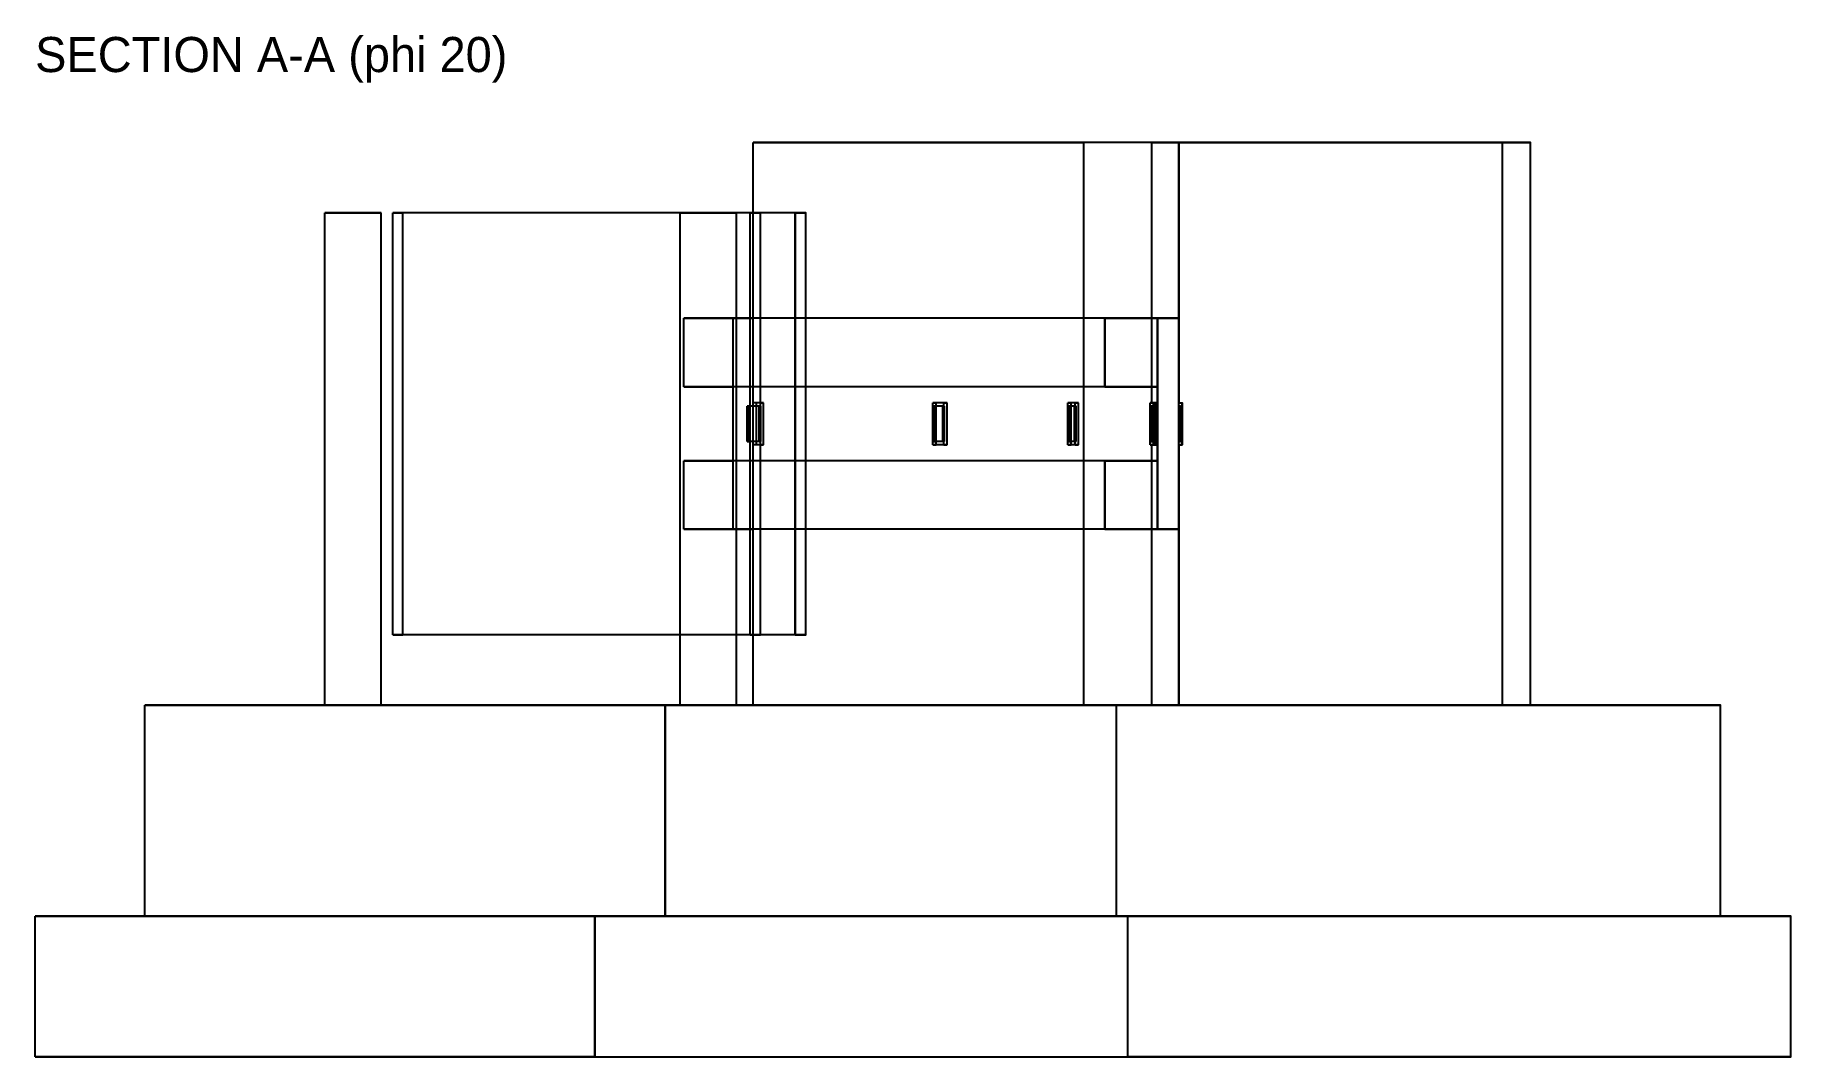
# Model space of a CAD drawing. Header units: metres. Extents: x -341 to 2429, y -2252 to 2711.
# Drawn here: x 1680.9 to 2180, y 2420 to 2710.5 of the extents above.
import ezdxf

# ---------------------------------------------------------------- set-up
doc = ezdxf.new("R2010")
doc.units = ezdxf.units.M
for name, color, linetype in [('HIDDEN', 8, 'Continuous'), ('SECTION', 1, 'Continuous'), ('TEXT', 3, 'Continuous'), ('VISIBLE', 7, 'Continuous')]:
    doc.layers.add(name, color=color, linetype=linetype)

msp = doc.modelspace()

# ---------------------------------------------------------------- texts
at = {"layer": 'TEXT'}
msp.add_text('SECTION A-A (phi 20)', height=9.9815, dxfattribs=at).set_placement((1680.92, 2700))

# ---------------------------------------------------------------- linework, layer by layer
at = {"layer": 'HIDDEN'}
for points in [[(1885.02, 2680), (1978.99, 2680)], [(2097.99, 2680), (2094.19, 2680), (2089.66, 2680), (2084.39, 2680), (2078.4, 2680), (2071.69, 2680), (2064.24, 2680), (2056.08, 2680), (2047.2, 2680), (2037.6, 2680), (2027.29, 2680), (2016.27, 2680), (2004.54, 2680), (1992.12, 2680), (1978.99, 2680)], [(1978.99, 2520), (1978.99, 2680)], [(1998.37, 2680), (2097.99, 2680)], [(1998.37, 2680), (2097.99, 2680)], [(2106, 2680), (2105.96, 2680), (2105.84, 2680), (2105.63, 2680), (2105.35, 2680), (2104.98, 2680), (2104.53, 2680), (2104, 2680), (2103.38, 2680), (2102.69, 2680), (2101.91, 2680), (2101.05, 2680), (2100.11, 2680), (2099.09, 2680), (2097.99, 2680)], [(2097.99, 2520), (2097.99, 2680)], [(2097.99, 2520), (2097.99, 2680)], [(1774.06, 2660), (1773, 2660), (1771.92, 2660), (1770.82, 2660), (1769.74, 2660), (1768.68, 2660), (1767.67, 2660), (1766.73, 2660), (1765.88, 2660), (1765.13, 2660), (1764.49, 2660), (1763.99, 2660), (1763.62, 2660), (1763.4, 2660), (1763.32, 2660)], [(1779.32, 2660), (1779.29, 2660), (1779.2, 2660), (1779.05, 2660), (1778.84, 2660), (1778.57, 2660), (1778.25, 2660), (1777.87, 2660), (1777.45, 2660), (1776.98, 2660), (1776.46, 2660), (1775.91, 2660), (1775.32, 2660), (1774.7, 2660), (1774.06, 2660)], [(1782.6, 2660), (1785.42, 2660)], [(1887.15, 2660), (1883.23, 2660), (1878.78, 2660), (1873.81, 2660), (1868.33, 2660), (1862.33, 2660), (1855.81, 2660), (1848.79, 2660), (1841.25, 2660), (1833.2, 2660), (1824.65, 2660), (1815.59, 2660), (1806.03, 2660), (1795.97, 2660), (1785.42, 2660)], [(1785.42, 2540), (1785.42, 2660)], [(1880.25, 2660), (1879.29, 2660), (1878.29, 2660), (1877.27, 2660), (1876.22, 2660), (1875.15, 2660), (1874.04, 2660), (1872.91, 2660), (1871.76, 2660), (1870.57, 2660), (1869.36, 2660), (1868.13, 2660), (1866.86, 2660), (1865.57, 2660), (1864.25, 2660)], [(1874.99, 2660), (1873.94, 2660), (1872.85, 2660), (1871.76, 2660), (1870.67, 2660), (1869.61, 2660), (1868.6, 2660), (1867.67, 2660), (1866.81, 2660), (1866.06, 2660), (1865.43, 2660), (1864.92, 2660), (1864.55, 2660), (1864.33, 2660), (1864.25, 2660)], [(1880.25, 2660), (1880.22, 2660), (1880.13, 2660), (1879.98, 2660), (1879.77, 2660), (1879.5, 2660), (1879.18, 2660), (1878.81, 2660), (1878.38, 2660), (1877.91, 2660), (1877.4, 2660), (1876.84, 2660), (1876.25, 2660), (1875.64, 2660), (1874.99, 2660)], [(1884.17, 2660), (1887.15, 2660)], [(1884.17, 2660), (1887.15, 2660)], [(1885.02, 2606), (1885.02, 2660)], [(1900, 2660), (1899.93, 2660), (1899.74, 2660), (1899.41, 2660), (1898.95, 2660), (1898.36, 2660), (1897.64, 2660), (1896.79, 2660), (1895.8, 2660), (1894.69, 2660), (1893.44, 2660), (1892.07, 2660), (1890.56, 2660), (1888.92, 2660), (1887.15, 2660)], [(1887.15, 2540), (1887.15, 2660)], [(1887.15, 2540), (1887.15, 2660)], [(1900, 2630), (1897.71, 2630), (1895.4, 2630), (1893.05, 2630), (1890.67, 2630), (1888.27, 2630), (1885.83, 2630), (1883.37, 2630), (1880.87, 2630), (1878.35, 2630), (1875.8, 2630), (1873.21, 2630), (1870.6, 2630), (1867.96, 2630), (1865.29, 2630)], [(1865.29, 2630), (1879.39, 2630)], [(1865.29, 2610.5), (1865.29, 2630)], [(2000, 2630), (1999.38, 2630), (1997.51, 2630), (1994.41, 2630), (1990.06, 2630), (1984.48, 2630), (1977.66, 2630), (1969.62, 2630), (1960.34, 2630), (1949.86, 2630), (1938.15, 2630), (1925.25, 2630), (1911.15, 2630), (1895.85, 2630), (1879.39, 2630)], [(1879.39, 2630), (1885.02, 2630)], [(1879.39, 2570), (1879.39, 2630)], [(2000, 2630), (1999.38, 2630), (1997.51, 2630), (1994.41, 2630), (1990.06, 2630), (1984.48, 2630), (1977.66, 2630), (1969.62, 2630), (1960.34, 2630), (1949.86, 2630), (1938.15, 2630), (1925.25, 2630), (1911.15, 2630), (1895.85, 2630), (1879.39, 2630)], [(1879.39, 2610.5), (1879.39, 2630)], [(2006, 2630), (2005.38, 2630), (2003.51, 2630), (2000.39, 2630), (1996.03, 2630), (1990.43, 2630), (1983.59, 2630), (1975.52, 2630), (1966.23, 2630), (1955.71, 2630), (1943.97, 2630), (1931.02, 2630), (1916.88, 2630), (1901.54, 2630), (1885.02, 2630)], [(1885.02, 2570), (1885.02, 2630)], [(1998.37, 2606), (1998.37, 2630)], [(1998.37, 2606), (1998.37, 2630)], [(1865.29, 2610.5), (1879.39, 2610.5)], [(1900, 2610.5), (1897.71, 2610.5), (1895.4, 2610.5), (1893.05, 2610.5), (1890.67, 2610.5), (1888.27, 2610.5), (1885.83, 2610.5), (1883.37, 2610.5), (1880.87, 2610.5), (1878.35, 2610.5), (1875.8, 2610.5), (1873.21, 2610.5), (1870.6, 2610.5), (1867.96, 2610.5), (1865.29, 2610.5)], [(2000, 2610.5), (1999.38, 2610.5), (1997.51, 2610.5), (1994.41, 2610.5), (1990.06, 2610.5), (1984.48, 2610.5), (1977.66, 2610.5), (1969.62, 2610.5), (1960.34, 2610.5), (1949.86, 2610.5), (1938.15, 2610.5), (1925.25, 2610.5), (1911.15, 2610.5), (1895.85, 2610.5), (1879.39, 2610.5)], [(1885.96, 2606), (1885.02, 2606)], [(1887.07, 2606), (1886.92, 2606), (1886.78, 2606), (1886.63, 2606), (1886.48, 2606), (1886.34, 2606), (1886.19, 2606), (1886.05, 2606), (1885.9, 2606), (1885.76, 2606), (1885.61, 2606), (1885.46, 2606), (1885.32, 2606), (1885.17, 2606), (1885.02, 2606)], [(1885.96, 2594), (1885.96, 2606)], [(1888.01, 2606), (1887.86, 2606), (1887.72, 2606), (1887.57, 2606), (1887.43, 2606), (1887.28, 2606), (1887.13, 2606), (1886.99, 2606), (1886.84, 2606), (1886.7, 2606), (1886.55, 2606), (1886.4, 2606), (1886.26, 2606), (1886.11, 2606), (1885.96, 2606)], [(1887.07, 2594), (1887.07, 2606)], [(1887.07, 2606), (1888.01, 2606)], [(1888.01, 2594), (1888.01, 2606)], [(1939.19, 2606), (1938.97, 2606), (1938.75, 2606), (1938.53, 2606), (1938.31, 2606), (1938.09, 2606), (1937.87, 2606), (1937.65, 2606), (1937.43, 2606), (1937.2, 2606), (1936.98, 2606), (1936.76, 2606), (1936.53, 2606), (1936.31, 2606), (1936.09, 2606)], [(1936.09, 2594), (1936.09, 2606)], [(1936.09, 2606), (1937.05, 2606)], [(1940.16, 2606), (1939.94, 2606), (1939.72, 2606), (1939.5, 2606), (1939.28, 2606), (1939.06, 2606), (1938.83, 2606), (1938.61, 2606), (1938.39, 2606), (1938.17, 2606), (1937.95, 2606), (1937.72, 2606), (1937.5, 2606), (1937.28, 2606), (1937.05, 2606)], [(1937.05, 2594), (1937.05, 2606)], [(1939.19, 2594), (1939.19, 2606)], [(1939.19, 2606), (1940.16, 2606)], [(1940.16, 2594), (1940.16, 2606)], [(1976.56, 2606), (1976.41, 2606), (1976.26, 2606), (1976.12, 2606), (1975.97, 2606), (1975.82, 2606), (1975.67, 2606), (1975.52, 2606), (1975.38, 2606), (1975.23, 2606), (1975.08, 2606), (1974.93, 2606), (1974.78, 2606), (1974.62, 2606), (1974.47, 2606)], [(1974.47, 2594), (1974.47, 2606)], [(1974.47, 2606), (1975.46, 2606)], [(1977.54, 2606), (1977.4, 2606), (1977.25, 2606), (1977.1, 2606), (1976.95, 2606), (1976.81, 2606), (1976.66, 2606), (1976.51, 2606), (1976.36, 2606), (1976.21, 2606), (1976.06, 2606), (1975.91, 2606), (1975.76, 2606), (1975.61, 2606), (1975.46, 2606)], [(1975.46, 2594), (1975.46, 2606)], [(1976.56, 2594), (1976.56, 2606)], [(1976.56, 2606), (1977.54, 2606)], [(1977.54, 2594), (1977.54, 2606)], [(1997.83, 2594), (1997.83, 2606)], [(1998.37, 2606), (1998.33, 2606), (1998.29, 2606), (1998.25, 2606), (1998.22, 2606), (1998.18, 2606), (1998.14, 2606), (1998.1, 2606), (1998.06, 2606), (1998.03, 2606), (1997.99, 2606), (1997.95, 2606), (1997.91, 2606), (1997.87, 2606), (1997.83, 2606)], [(1997.83, 2606), (1998.83, 2606)], [(1999.36, 2606), (1998.37, 2606)], [(1998.88, 2606), (1998.84, 2606), (1998.81, 2606), (1998.77, 2606), (1998.74, 2606), (1998.7, 2606), (1998.66, 2606), (1998.63, 2606), (1998.59, 2606), (1998.55, 2606), (1998.52, 2606), (1998.48, 2606), (1998.44, 2606), (1998.4, 2606), (1998.37, 2606)], [(1999.36, 2606), (1998.37, 2606)], [(1999.36, 2606), (1999.33, 2606), (1999.29, 2606), (1999.25, 2606), (1999.21, 2606), (1999.17, 2606), (1999.14, 2606), (1999.1, 2606), (1999.06, 2606), (1999.02, 2606), (1998.98, 2606), (1998.95, 2606), (1998.91, 2606), (1998.87, 2606), (1998.83, 2606)], [(1998.83, 2594), (1998.83, 2606)], [(1998.88, 2594), (1998.88, 2606)], [(1998.88, 2606), (1999.88, 2606)], [(1999.36, 2594), (1999.36, 2606)], [(1999.88, 2606), (1999.84, 2606), (1999.8, 2606), (1999.77, 2606), (1999.73, 2606), (1999.7, 2606), (1999.66, 2606), (1999.62, 2606), (1999.59, 2606), (1999.55, 2606), (1999.51, 2606), (1999.47, 2606), (1999.44, 2606), (1999.4, 2606), (1999.36, 2606)], [(1999.36, 2594), (1999.36, 2606)], [(1999.88, 2594), (1999.88, 2606)], [(2005.99, 2594), (2005.99, 2606)], [(2006, 2606), (2006, 2606), (2006, 2606), (2006, 2606), (2006, 2606), (2006, 2606), (2006, 2606), (2006, 2606), (2006, 2606), (2006, 2606), (2006, 2606), (2005.99, 2606), (2005.99, 2606), (2005.99, 2606), (2005.99, 2606)], [(2005.99, 2606), (2006.99, 2606)], [(2007, 2606), (2007, 2606), (2007, 2606), (2007, 2606), (2007, 2606), (2007, 2606), (2007, 2606), (2007, 2606), (2007, 2606), (2007, 2606), (2007, 2606), (2006.99, 2606), (2006.99, 2606), (2006.99, 2606), (2006.99, 2606)], [(1886.73, 2605), (1886.48, 2605), (1886.24, 2605), (1886, 2605), (1885.76, 2605), (1885.51, 2605), (1885.27, 2605), (1885.02, 2605), (1884.78, 2605), (1884.53, 2605), (1884.29, 2605), (1884.04, 2605), (1883.8, 2605), (1883.55, 2605), (1883.31, 2605)], [(1883.31, 2605), (1883.78, 2605)], [(1883.31, 2595), (1883.31, 2605)], [(1887.2, 2605), (1886.96, 2605), (1886.71, 2605), (1886.47, 2605), (1886.23, 2605), (1885.98, 2605), (1885.74, 2605), (1885.49, 2605), (1885.25, 2605), (1885, 2605), (1884.76, 2605), (1884.51, 2605), (1884.27, 2605), (1884.02, 2605), (1883.78, 2605)], [(1883.78, 2595), (1883.78, 2605)], [(1886.73, 2605), (1887.2, 2605)], [(1886.73, 2595), (1886.73, 2605)], [(1887.2, 2595), (1887.2, 2605)], [(1938.94, 2605), (1938.75, 2605), (1938.57, 2605), (1938.38, 2605), (1938.2, 2605), (1938.02, 2605), (1937.83, 2605), (1937.65, 2605), (1937.46, 2605), (1937.28, 2605), (1937.09, 2605), (1936.91, 2605), (1936.72, 2605), (1936.53, 2605), (1936.35, 2605)], [(1936.35, 2605), (1936.83, 2605)], [(1936.35, 2595), (1936.35, 2605)], [(1939.42, 2605), (1939.24, 2605), (1939.05, 2605), (1938.87, 2605), (1938.68, 2605), (1938.5, 2605), (1938.31, 2605), (1938.13, 2605), (1937.95, 2605), (1937.76, 2605), (1937.57, 2605), (1937.39, 2605), (1937.2, 2605), (1937.02, 2605), (1936.83, 2605)], [(1936.83, 2595), (1936.83, 2605)], [(1938.94, 2605), (1939.42, 2605)], [(1938.94, 2595), (1938.94, 2605)], [(1939.42, 2595), (1939.42, 2605)], [(1976.39, 2605), (1976.26, 2605), (1976.14, 2605), (1976.02, 2605), (1975.9, 2605), (1975.77, 2605), (1975.65, 2605), (1975.52, 2605), (1975.4, 2605), (1975.28, 2605), (1975.15, 2605), (1975.03, 2605), (1974.9, 2605), (1974.78, 2605), (1974.65, 2605)], [(1974.65, 2605), (1975.14, 2605)], [(1974.65, 2595), (1974.65, 2605)], [(1976.88, 2605), (1976.76, 2605), (1976.63, 2605), (1976.51, 2605), (1976.39, 2605), (1976.26, 2605), (1976.14, 2605), (1976.02, 2605), (1975.89, 2605), (1975.77, 2605), (1975.64, 2605), (1975.52, 2605), (1975.39, 2605), (1975.27, 2605), (1975.14, 2605)], [(1975.14, 2595), (1975.14, 2605)], [(1976.39, 2605), (1976.88, 2605)], [(1976.39, 2595), (1976.39, 2605)], [(1976.88, 2595), (1976.88, 2605)], [(1998.8, 2605), (1998.74, 2605), (1998.67, 2605), (1998.61, 2605), (1998.55, 2605), (1998.49, 2605), (1998.43, 2605), (1998.37, 2605), (1998.3, 2605), (1998.24, 2605), (1998.18, 2605), (1998.12, 2605), (1998.05, 2605), (1997.99, 2605), (1997.92, 2605)], [(1997.92, 2605), (1998.42, 2605)], [(1997.92, 2595), (1997.92, 2605)], [(1999.29, 2605), (1999.23, 2605), (1999.17, 2605), (1999.11, 2605), (1999.05, 2605), (1998.99, 2605), (1998.93, 2605), (1998.86, 2605), (1998.8, 2605), (1998.74, 2605), (1998.68, 2605), (1998.61, 2605), (1998.55, 2605), (1998.49, 2605), (1998.42, 2605)], [(1998.42, 2595), (1998.42, 2605)], [(1998.8, 2605), (1999.29, 2605)], [(1998.8, 2595), (1998.8, 2605)], [(1999.29, 2595), (1999.29, 2605)], [(2006, 2605), (2006, 2605), (2006, 2605), (2006, 2605), (2006, 2605), (2006, 2605), (2006, 2605), (2006, 2605), (2006, 2605), (2006, 2605), (2006, 2605), (2006, 2605), (2006, 2605), (2005.99, 2605), (2005.99, 2605)], [(2005.99, 2605), (2006.49, 2605)], [(2005.99, 2595), (2005.99, 2605)], [(2006.5, 2605), (2006.5, 2605), (2006.5, 2605), (2006.5, 2605), (2006.5, 2605), (2006.5, 2605), (2006.5, 2605), (2006.5, 2605), (2006.5, 2605), (2006.5, 2605), (2006.5, 2605), (2006.5, 2605), (2006.5, 2605), (2006.49, 2605), (2006.49, 2605)], [(2006.49, 2595), (2006.49, 2605)], [(1883.31, 2595), (1883.78, 2595)], [(1886.73, 2595), (1886.48, 2595), (1886.24, 2595), (1886, 2595), (1885.76, 2595), (1885.51, 2595), (1885.27, 2595), (1885.02, 2595), (1884.78, 2595), (1884.53, 2595), (1884.29, 2595), (1884.04, 2595), (1883.8, 2595), (1883.55, 2595), (1883.31, 2595)], [(1887.2, 2595), (1886.96, 2595), (1886.71, 2595), (1886.47, 2595), (1886.23, 2595), (1885.98, 2595), (1885.74, 2595), (1885.49, 2595), (1885.25, 2595), (1885, 2595), (1884.76, 2595), (1884.51, 2595), (1884.27, 2595), (1884.02, 2595), (1883.78, 2595)], [(1885.02, 2540), (1885.02, 2594)], [(1885.96, 2594), (1885.02, 2594)], [(1887.07, 2594), (1886.92, 2594), (1886.78, 2594), (1886.63, 2594), (1886.48, 2594), (1886.34, 2594), (1886.19, 2594), (1886.05, 2594), (1885.9, 2594), (1885.76, 2594), (1885.61, 2594), (1885.46, 2594), (1885.32, 2594), (1885.17, 2594), (1885.02, 2594)], [(1888.01, 2594), (1887.86, 2594), (1887.72, 2594), (1887.57, 2594), (1887.43, 2594), (1887.28, 2594), (1887.13, 2594), (1886.99, 2594), (1886.84, 2594), (1886.7, 2594), (1886.55, 2594), (1886.4, 2594), (1886.26, 2594), (1886.11, 2594), (1885.96, 2594)], [(1886.73, 2595), (1887.2, 2595)], [(1887.07, 2594), (1888.01, 2594)], [(1939.19, 2594), (1938.97, 2594), (1938.75, 2594), (1938.53, 2594), (1938.31, 2594), (1938.09, 2594), (1937.87, 2594), (1937.65, 2594), (1937.43, 2594), (1937.2, 2594), (1936.98, 2594), (1936.76, 2594), (1936.53, 2594), (1936.31, 2594), (1936.09, 2594)], [(1936.09, 2594), (1937.05, 2594)], [(1936.35, 2595), (1936.83, 2595)], [(1938.94, 2595), (1938.75, 2595), (1938.57, 2595), (1938.38, 2595), (1938.2, 2595), (1938.02, 2595), (1937.83, 2595), (1937.65, 2595), (1937.46, 2595), (1937.28, 2595), (1937.09, 2595), (1936.91, 2595), (1936.72, 2595), (1936.53, 2595), (1936.35, 2595)], [(1939.42, 2595), (1939.24, 2595), (1939.05, 2595), (1938.87, 2595), (1938.68, 2595), (1938.5, 2595), (1938.31, 2595), (1938.13, 2595), (1937.95, 2595), (1937.76, 2595), (1937.57, 2595), (1937.39, 2595), (1937.2, 2595), (1937.02, 2595), (1936.83, 2595)], [(1940.16, 2594), (1939.94, 2594), (1939.72, 2594), (1939.5, 2594), (1939.28, 2594), (1939.06, 2594), (1938.83, 2594), (1938.61, 2594), (1938.39, 2594), (1938.17, 2594), (1937.95, 2594), (1937.72, 2594), (1937.5, 2594), (1937.28, 2594), (1937.05, 2594)], [(1938.94, 2595), (1939.42, 2595)], [(1939.19, 2594), (1940.16, 2594)], [(1976.56, 2594), (1976.41, 2594), (1976.26, 2594), (1976.12, 2594), (1975.97, 2594), (1975.82, 2594), (1975.67, 2594), (1975.52, 2594), (1975.38, 2594), (1975.23, 2594), (1975.08, 2594), (1974.93, 2594), (1974.78, 2594), (1974.62, 2594), (1974.47, 2594)], [(1974.47, 2594), (1975.46, 2594)], [(1974.65, 2595), (1975.14, 2595)], [(1976.39, 2595), (1976.26, 2595), (1976.14, 2595), (1976.02, 2595), (1975.9, 2595), (1975.77, 2595), (1975.65, 2595), (1975.52, 2595), (1975.4, 2595), (1975.28, 2595), (1975.15, 2595), (1975.03, 2595), (1974.9, 2595), (1974.78, 2595), (1974.65, 2595)], [(1976.88, 2595), (1976.76, 2595), (1976.63, 2595), (1976.51, 2595), (1976.39, 2595), (1976.26, 2595), (1976.14, 2595), (1976.02, 2595), (1975.89, 2595), (1975.77, 2595), (1975.64, 2595), (1975.52, 2595), (1975.39, 2595), (1975.27, 2595), (1975.14, 2595)], [(1977.54, 2594), (1977.4, 2594), (1977.25, 2594), (1977.1, 2594), (1976.95, 2594), (1976.81, 2594), (1976.66, 2594), (1976.51, 2594), (1976.36, 2594), (1976.21, 2594), (1976.06, 2594), (1975.91, 2594), (1975.76, 2594), (1975.61, 2594), (1975.46, 2594)], [(1976.39, 2595), (1976.88, 2595)], [(1976.56, 2594), (1977.54, 2594)], [(1998.37, 2594), (1998.33, 2594), (1998.29, 2594), (1998.25, 2594), (1998.22, 2594), (1998.18, 2594), (1998.14, 2594), (1998.1, 2594), (1998.06, 2594), (1998.03, 2594), (1997.99, 2594), (1997.95, 2594), (1997.91, 2594), (1997.87, 2594), (1997.83, 2594)], [(1997.83, 2594), (1998.83, 2594)], [(1997.92, 2595), (1998.42, 2595)], [(1998.8, 2595), (1998.74, 2595), (1998.67, 2595), (1998.61, 2595), (1998.55, 2595), (1998.49, 2595), (1998.43, 2595), (1998.37, 2595), (1998.3, 2595), (1998.24, 2595), (1998.18, 2595), (1998.12, 2595), (1998.05, 2595), (1997.99, 2595), (1997.92, 2595)], [(1998.37, 2570), (1998.37, 2594)], [(1999.36, 2594), (1998.37, 2594)], [(1998.88, 2594), (1998.84, 2594), (1998.81, 2594), (1998.77, 2594), (1998.74, 2594), (1998.7, 2594), (1998.66, 2594), (1998.63, 2594), (1998.59, 2594), (1998.55, 2594), (1998.52, 2594), (1998.48, 2594), (1998.44, 2594), (1998.4, 2594), (1998.37, 2594)], [(1998.37, 2570), (1998.37, 2594)], [(1999.36, 2594), (1998.37, 2594)], [(1999.29, 2595), (1999.23, 2595), (1999.17, 2595), (1999.11, 2595), (1999.05, 2595), (1998.99, 2595), (1998.93, 2595), (1998.86, 2595), (1998.8, 2595), (1998.74, 2595), (1998.68, 2595), (1998.61, 2595), (1998.55, 2595), (1998.49, 2595), (1998.42, 2595)], [(1998.8, 2595), (1999.29, 2595)], [(1999.36, 2594), (1999.33, 2594), (1999.29, 2594), (1999.25, 2594), (1999.21, 2594), (1999.17, 2594), (1999.14, 2594), (1999.1, 2594), (1999.06, 2594), (1999.02, 2594), (1998.98, 2594), (1998.95, 2594), (1998.91, 2594), (1998.87, 2594), (1998.83, 2594)], [(1998.88, 2594), (1999.88, 2594)], [(1999.88, 2594), (1999.84, 2594), (1999.8, 2594), (1999.77, 2594), (1999.73, 2594), (1999.7, 2594), (1999.66, 2594), (1999.62, 2594), (1999.59, 2594), (1999.55, 2594), (1999.51, 2594), (1999.47, 2594), (1999.44, 2594), (1999.4, 2594), (1999.36, 2594)], [(2005.99, 2595), (2006.49, 2595)], [(2006, 2595), (2006, 2595), (2006, 2595), (2006, 2595), (2006, 2595), (2006, 2595), (2006, 2595), (2006, 2595), (2006, 2595), (2006, 2595), (2006, 2595), (2006, 2595), (2006, 2595), (2005.99, 2595), (2005.99, 2595)], [(2006, 2594), (2006, 2594), (2006, 2594), (2006, 2594), (2006, 2594), (2006, 2594), (2006, 2594), (2006, 2594), (2006, 2594), (2006, 2594), (2006, 2594), (2005.99, 2594), (2005.99, 2594), (2005.99, 2594), (2005.99, 2594)], [(2005.99, 2594), (2006.99, 2594)], [(2006.5, 2595), (2006.5, 2595), (2006.5, 2595), (2006.5, 2595), (2006.5, 2595), (2006.5, 2595), (2006.5, 2595), (2006.5, 2595), (2006.5, 2595), (2006.5, 2595), (2006.5, 2595), (2006.5, 2595), (2006.5, 2595), (2006.49, 2595), (2006.49, 2595)], [(2007, 2594), (2007, 2594), (2007, 2594), (2007, 2594), (2007, 2594), (2007, 2594), (2007, 2594), (2007, 2594), (2007, 2594), (2007, 2594), (2007, 2594), (2006.99, 2594), (2006.99, 2594), (2006.99, 2594), (2006.99, 2594)], [(1900, 2589.5), (1897.71, 2589.5), (1895.4, 2589.5), (1893.05, 2589.5), (1890.67, 2589.5), (1888.27, 2589.5), (1885.83, 2589.5), (1883.37, 2589.5), (1880.87, 2589.5), (1878.35, 2589.5), (1875.8, 2589.5), (1873.21, 2589.5), (1870.6, 2589.5), (1867.96, 2589.5), (1865.29, 2589.5)], [(1865.29, 2589.5), (1879.39, 2589.5)], [(1865.29, 2570), (1865.29, 2589.5)], [(2000, 2589.5), (1999.38, 2589.5), (1997.51, 2589.5), (1994.41, 2589.5), (1990.06, 2589.5), (1984.48, 2589.5), (1977.66, 2589.5), (1969.62, 2589.5), (1960.34, 2589.5), (1949.86, 2589.5), (1938.15, 2589.5), (1925.25, 2589.5), (1911.15, 2589.5), (1895.85, 2589.5), (1879.39, 2589.5)], [(1879.39, 2570), (1879.39, 2589.5)], [(1865.29, 2570), (1879.39, 2570)], [(1900, 2570), (1897.71, 2570), (1895.4, 2570), (1893.05, 2570), (1890.67, 2570), (1888.27, 2570), (1885.83, 2570), (1883.37, 2570), (1880.87, 2570), (1878.35, 2570), (1875.8, 2570), (1873.21, 2570), (1870.6, 2570), (1867.96, 2570), (1865.29, 2570)], [(1879.39, 2570), (1885.02, 2570)], [(2000, 2570), (1999.38, 2570), (1997.51, 2570), (1994.41, 2570), (1990.06, 2570), (1984.48, 2570), (1977.66, 2570), (1969.62, 2570), (1960.34, 2570), (1949.86, 2570), (1938.15, 2570), (1925.25, 2570), (1911.15, 2570), (1895.85, 2570), (1879.39, 2570)], [(2000, 2570), (1999.38, 2570), (1997.51, 2570), (1994.41, 2570), (1990.06, 2570), (1984.48, 2570), (1977.66, 2570), (1969.62, 2570), (1960.34, 2570), (1949.86, 2570), (1938.15, 2570), (1925.25, 2570), (1911.15, 2570), (1895.85, 2570), (1879.39, 2570)], [(2006, 2570), (2005.38, 2570), (2003.51, 2570), (2000.39, 2570), (1996.03, 2570), (1990.43, 2570), (1983.59, 2570), (1975.52, 2570), (1966.23, 2570), (1955.71, 2570), (1943.97, 2570), (1931.02, 2570), (1916.88, 2570), (1901.54, 2570), (1885.02, 2570)], [(1782.6, 2540), (1785.42, 2540)], [(1887.15, 2540), (1883.23, 2540), (1878.78, 2540), (1873.81, 2540), (1868.33, 2540), (1862.33, 2540), (1855.81, 2540), (1848.79, 2540), (1841.25, 2540), (1833.2, 2540), (1824.65, 2540), (1815.59, 2540), (1806.03, 2540), (1795.97, 2540), (1785.42, 2540)], [(1880.25, 2540), (1879.29, 2540), (1878.29, 2540), (1877.27, 2540), (1876.22, 2540), (1875.15, 2540), (1874.04, 2540), (1872.91, 2540), (1871.76, 2540), (1870.57, 2540), (1869.36, 2540), (1868.13, 2540), (1866.86, 2540), (1865.57, 2540), (1864.25, 2540)], [(1884.17, 2540), (1887.15, 2540)], [(1884.17, 2540), (1887.15, 2540)], [(1900, 2540), (1899.93, 2540), (1899.74, 2540), (1899.41, 2540), (1898.95, 2540), (1898.36, 2540), (1897.64, 2540), (1896.79, 2540), (1895.8, 2540), (1894.69, 2540), (1893.44, 2540), (1892.07, 2540), (1890.56, 2540), (1888.92, 2540), (1887.15, 2540)], [(1712.14, 2520), (1988.29, 2520)], [(1774.06, 2520), (1773, 2520), (1771.92, 2520), (1770.82, 2520), (1769.74, 2520), (1768.68, 2520), (1767.67, 2520), (1766.73, 2520), (1765.88, 2520), (1765.13, 2520), (1764.49, 2520), (1763.99, 2520), (1763.62, 2520), (1763.4, 2520), (1763.32, 2520)], [(1763.32, 2520), (1763.52, 2520), (1764.11, 2520), (1765.07, 2520), (1766.33, 2520), (1767.85, 2520), (1769.54, 2520), (1771.32, 2520), (1773.1, 2520), (1774.79, 2520), (1776.31, 2520), (1777.58, 2520), (1778.53, 2520), (1779.12, 2520), (1779.32, 2520)], [(1779.32, 2520), (1779.29, 2520), (1779.2, 2520), (1779.05, 2520), (1778.84, 2520), (1778.57, 2520), (1778.25, 2520), (1777.87, 2520), (1777.45, 2520), (1776.98, 2520), (1776.46, 2520), (1775.91, 2520), (1775.32, 2520), (1774.7, 2520), (1774.06, 2520)], [(1874.99, 2520), (1873.94, 2520), (1872.85, 2520), (1871.76, 2520), (1870.67, 2520), (1869.61, 2520), (1868.6, 2520), (1867.67, 2520), (1866.81, 2520), (1866.06, 2520), (1865.43, 2520), (1864.92, 2520), (1864.55, 2520), (1864.33, 2520), (1864.25, 2520)], [(1864.25, 2520), (1864.45, 2520), (1865.05, 2520), (1866, 2520), (1867.27, 2520), (1868.78, 2520), (1870.47, 2520), (1872.25, 2520), (1874.03, 2520), (1875.73, 2520), (1877.24, 2520), (1878.51, 2520), (1879.46, 2520), (1880.05, 2520), (1880.25, 2520)], [(1880.25, 2520), (1880.22, 2520), (1880.13, 2520), (1879.98, 2520), (1879.77, 2520), (1879.5, 2520), (1879.18, 2520), (1878.81, 2520), (1878.38, 2520), (1877.91, 2520), (1877.4, 2520), (1876.84, 2520), (1876.25, 2520), (1875.64, 2520), (1874.99, 2520)], [(1885.02, 2520), (1978.99, 2520)], [(1998.37, 2520), (1994.75, 2520), (1990.43, 2520), (1985.42, 2520), (1979.71, 2520), (1973.31, 2520), (1966.23, 2520), (1958.45, 2520), (1949.99, 2520), (1940.85, 2520), (1931.02, 2520), (1920.53, 2520), (1909.36, 2520), (1897.52, 2520), (1885.02, 2520)], [(2097.99, 2520), (2094.19, 2520), (2089.66, 2520), (2084.39, 2520), (2078.4, 2520), (2071.69, 2520), (2064.24, 2520), (2056.08, 2520), (2047.2, 2520), (2037.6, 2520), (2027.29, 2520), (2016.27, 2520), (2004.54, 2520), (1992.12, 2520), (1978.99, 2520)], [(2160, 2520), (2159.11, 2520), (2156.45, 2520), (2152.01, 2520), (2145.81, 2520), (2137.84, 2520), (2128.11, 2520), (2116.64, 2520), (2103.42, 2520), (2088.48, 2520), (2071.81, 2520), (2053.45, 2520), (2033.39, 2520), (2011.67, 2520), (1988.29, 2520)], [(1988.29, 2460), (1988.29, 2520)], [(1998.37, 2520), (2097.99, 2520)], [(2006, 2520), (2005.96, 2520), (2005.84, 2520), (2005.65, 2520), (2005.38, 2520), (2005.03, 2520), (2004.6, 2520), (2004.09, 2520), (2003.51, 2520), (2002.84, 2520), (2002.1, 2520), (2001.29, 2520), (2000.39, 2520), (1999.42, 2520), (1998.37, 2520)], [(1998.37, 2520), (2097.99, 2520)], [(2106, 2520), (2105.96, 2520), (2105.84, 2520), (2105.63, 2520), (2105.35, 2520), (2104.98, 2520), (2104.53, 2520), (2104, 2520), (2103.38, 2520), (2102.69, 2520), (2101.91, 2520), (2101.05, 2520), (2100.11, 2520), (2099.09, 2520), (2097.99, 2520)], [(1680.92, 2460), (1991.53, 2460)], [(1712.14, 2460), (1988.29, 2460)], [(1860, 2460), (1859.24, 2460), (1856.94, 2460), (1853.12, 2460), (1847.78, 2460), (1840.92, 2460), (1832.54, 2460), (1822.66, 2460), (1811.28, 2460), (1798.41, 2460), (1784.06, 2460), (1768.25, 2460), (1750.98, 2460), (1732.27, 2460), (1712.14, 2460)], [(2160, 2460), (2159.11, 2460), (2156.45, 2460), (2152.01, 2460), (2145.81, 2460), (2137.84, 2460), (2128.11, 2460), (2116.64, 2460), (2103.42, 2460), (2088.48, 2460), (2071.81, 2460), (2053.45, 2460), (2033.39, 2460), (2011.67, 2460), (1988.29, 2460)], [(2180, 2460), (2179.02, 2460), (2176.1, 2460), (2171.22, 2460), (2164.41, 2460), (2155.65, 2460), (2144.97, 2460), (2132.36, 2460), (2117.85, 2460), (2101.44, 2460), (2083.15, 2460), (2062.99, 2460), (2040.99, 2460), (2017.16, 2460), (1991.53, 2460)], [(1991.53, 2420), (1991.53, 2460)], [(1680.92, 2420), (1991.53, 2420)], [(2180, 2420), (2179.02, 2420), (2176.1, 2420), (2171.22, 2420), (2164.41, 2420), (2155.65, 2420), (2144.97, 2420), (2132.36, 2420), (2117.85, 2420), (2101.44, 2420), (2083.15, 2420), (2062.99, 2420), (2040.99, 2420), (2017.16, 2420), (1991.53, 2420)]]:
    msp.add_lwpolyline(points, dxfattribs=at)
at = {"layer": 'SECTION'}
for points in [[(2006, 2520), (2106, 2520), (2106, 2680), (2006, 2680), (2006, 2606), (2007, 2606), (2007, 2594), (2006, 2594), (2006, 2520)], [(1897, 2540), (1900, 2540), (1900, 2660), (1897, 2660), (1897, 2540)], [(1985, 2610.5), (2000, 2610.5), (2000, 2630), (1985, 2630), (1985, 2610.5)], [(2000, 2570), (2006, 2570), (2006, 2630), (2000, 2630), (2000, 2570)], [(2006, 2595), (2006.5, 2595), (2006.5, 2605), (2006, 2605), (2006, 2595)], [(1985, 2570), (2000, 2570), (2000, 2589.5), (1985, 2589.5), (1985, 2570)], [(1860, 2460), (2160, 2460), (2160, 2520), (1860, 2520), (1860, 2460)], [(1840, 2420), (2180, 2420), (2180, 2460), (1840, 2460), (1840, 2420)]]:
    msp.add_lwpolyline(points, close=True, dxfattribs=at)
at = {"layer": 'VISIBLE'}
for points in [[(1998.37, 2680), (1994.75, 2680), (1990.43, 2680), (1985.42, 2680), (1979.71, 2680), (1973.31, 2680), (1966.23, 2680), (1958.45, 2680), (1949.99, 2680), (1940.85, 2680), (1931.02, 2680), (1920.53, 2680), (1909.36, 2680), (1897.52, 2680), (1885.02, 2680)], [(1885.02, 2660), (1885.02, 2680)], [(2006, 2680), (2005.96, 2680), (2005.84, 2680), (2005.65, 2680), (2005.38, 2680), (2005.03, 2680), (2004.6, 2680), (2004.09, 2680), (2003.51, 2680), (2002.84, 2680), (2002.1, 2680), (2001.29, 2680), (2000.39, 2680), (1999.42, 2680), (1998.37, 2680)], [(1998.37, 2630), (1998.37, 2680)], [(1998.37, 2630), (1998.37, 2680)], [(2006, 2680), (2106, 2680)], [(2006, 2606), (2006, 2680)], [(2106, 2520), (2106, 2680)], [(1763.32, 2660), (1763.52, 2660), (1764.11, 2660), (1765.07, 2660), (1766.33, 2660), (1767.85, 2660), (1769.54, 2660), (1771.32, 2660), (1773.1, 2660), (1774.79, 2660), (1776.31, 2660), (1777.58, 2660), (1778.53, 2660), (1779.12, 2660), (1779.32, 2660)], [(1763.32, 2520), (1763.32, 2660)], [(1779.32, 2520), (1779.32, 2660)], [(1864.25, 2660), (1860.04, 2660), (1855.58, 2660), (1850.86, 2660), (1845.9, 2660), (1840.68, 2660), (1835.21, 2660), (1829.5, 2660), (1823.53, 2660), (1817.32, 2660), (1810.87, 2660), (1804.17, 2660), (1797.22, 2660), (1790.03, 2660), (1782.6, 2660)], [(1782.6, 2540), (1782.6, 2660)], [(1864.25, 2660), (1864.45, 2660), (1865.05, 2660), (1866, 2660), (1867.27, 2660), (1868.78, 2660), (1870.47, 2660), (1872.25, 2660), (1874.03, 2660), (1875.73, 2660), (1877.24, 2660), (1878.51, 2660), (1879.46, 2660), (1880.05, 2660), (1880.25, 2660)], [(1864.25, 2520), (1864.25, 2660)], [(1884.17, 2660), (1883.91, 2660), (1883.65, 2660), (1883.38, 2660), (1883.11, 2660), (1882.83, 2660), (1882.56, 2660), (1882.28, 2660), (1882, 2660), (1881.71, 2660), (1881.43, 2660), (1881.14, 2660), (1880.85, 2660), (1880.55, 2660), (1880.25, 2660)], [(1880.25, 2520), (1880.25, 2660)], [(1897, 2660), (1896.93, 2660), (1896.74, 2660), (1896.41, 2660), (1895.95, 2660), (1895.36, 2660), (1894.64, 2660), (1893.79, 2660), (1892.81, 2660), (1891.7, 2660), (1890.45, 2660), (1889.08, 2660), (1887.57, 2660), (1885.94, 2660), (1884.17, 2660)], [(1884.17, 2540), (1884.17, 2660)], [(1884.17, 2540), (1884.17, 2660)], [(1897, 2660), (1900, 2660)], [(1897, 2540), (1897, 2660)], [(1900, 2540), (1900, 2660)], [(1985, 2630), (1984.56, 2630), (1983.25, 2630), (1981.07, 2630), (1978.02, 2630), (1974.09, 2630), (1969.3, 2630), (1963.64, 2630), (1957.11, 2630), (1949.72, 2630), (1941.48, 2630), (1932.38, 2630), (1922.43, 2630), (1911.64, 2630), (1900, 2630)], [(1985, 2630), (2000, 2630)], [(1985, 2610.5), (1985, 2630)], [(2000, 2630), (2006, 2630)], [(2000, 2570), (2000, 2630)], [(2000, 2610.5), (2000, 2630)], [(2006, 2570), (2006, 2630)], [(1985, 2610.5), (1984.56, 2610.5), (1983.25, 2610.5), (1981.07, 2610.5), (1978.02, 2610.5), (1974.09, 2610.5), (1969.3, 2610.5), (1963.64, 2610.5), (1957.11, 2610.5), (1949.72, 2610.5), (1941.48, 2610.5), (1932.38, 2610.5), (1922.43, 2610.5), (1911.64, 2610.5), (1900, 2610.5)], [(1985, 2610.5), (2000, 2610.5)], [(2006, 2606), (2007, 2606)], [(2006.99, 2594), (2006.99, 2606)], [(2007, 2594), (2007, 2606)], [(2006, 2605), (2006.5, 2605)], [(2006, 2595), (2006, 2605)], [(2006.5, 2595), (2006.5, 2605)], [(2006, 2595), (2006.5, 2595)], [(2006, 2520), (2006, 2594)], [(2006, 2594), (2007, 2594)], [(1985, 2589.5), (1984.56, 2589.5), (1983.25, 2589.5), (1981.07, 2589.5), (1978.02, 2589.5), (1974.09, 2589.5), (1969.3, 2589.5), (1963.64, 2589.5), (1957.11, 2589.5), (1949.72, 2589.5), (1941.48, 2589.5), (1932.38, 2589.5), (1922.43, 2589.5), (1911.64, 2589.5), (1900, 2589.5)], [(1985, 2589.5), (2000, 2589.5)], [(1985, 2570), (1985, 2589.5)], [(2000, 2570), (2000, 2589.5)], [(1985, 2570), (1984.56, 2570), (1983.25, 2570), (1981.07, 2570), (1978.02, 2570), (1974.09, 2570), (1969.3, 2570), (1963.64, 2570), (1957.11, 2570), (1949.72, 2570), (1941.48, 2570), (1932.38, 2570), (1922.43, 2570), (1911.64, 2570), (1900, 2570)], [(1985, 2570), (2000, 2570)], [(1998.37, 2520), (1998.37, 2570)], [(1998.37, 2520), (1998.37, 2570)], [(2000, 2570), (2006, 2570)], [(1864.25, 2540), (1860.04, 2540), (1855.58, 2540), (1850.86, 2540), (1845.9, 2540), (1840.68, 2540), (1835.21, 2540), (1829.5, 2540), (1823.53, 2540), (1817.32, 2540), (1810.87, 2540), (1804.17, 2540), (1797.22, 2540), (1790.03, 2540), (1782.6, 2540)], [(1884.17, 2540), (1883.91, 2540), (1883.65, 2540), (1883.38, 2540), (1883.11, 2540), (1882.83, 2540), (1882.56, 2540), (1882.28, 2540), (1882, 2540), (1881.71, 2540), (1881.43, 2540), (1881.14, 2540), (1880.85, 2540), (1880.55, 2540), (1880.25, 2540)], [(1897, 2540), (1896.93, 2540), (1896.74, 2540), (1896.41, 2540), (1895.95, 2540), (1895.36, 2540), (1894.64, 2540), (1893.79, 2540), (1892.81, 2540), (1891.7, 2540), (1890.45, 2540), (1889.08, 2540), (1887.57, 2540), (1885.94, 2540), (1884.17, 2540)], [(1885.02, 2520), (1885.02, 2540)], [(1897, 2540), (1900, 2540)], [(1860, 2520), (1859.24, 2520), (1856.94, 2520), (1853.12, 2520), (1847.78, 2520), (1840.92, 2520), (1832.54, 2520), (1822.66, 2520), (1811.28, 2520), (1798.41, 2520), (1784.06, 2520), (1768.25, 2520), (1750.98, 2520), (1732.27, 2520), (1712.14, 2520)], [(1712.14, 2460), (1712.14, 2520)], [(1860, 2520), (2160, 2520)], [(1860, 2460), (1860, 2520)], [(2006, 2520), (2106, 2520)], [(2160, 2460), (2160, 2520)], [(1840, 2460), (1839.18, 2460), (1836.71, 2460), (1832.59, 2460), (1826.84, 2460), (1819.45, 2460), (1810.43, 2460), (1799.79, 2460), (1787.54, 2460), (1773.69, 2460), (1758.25, 2460), (1741.24, 2460), (1722.67, 2460), (1702.56, 2460), (1680.92, 2460)], [(1680.92, 2420), (1680.92, 2460)], [(1840, 2460), (2180, 2460)], [(1840, 2420), (1840, 2460)], [(1860, 2460), (2160, 2460)], [(2180, 2420), (2180, 2460)], [(1840, 2420), (1839.18, 2420), (1836.71, 2420), (1832.59, 2420), (1826.84, 2420), (1819.45, 2420), (1810.43, 2420), (1799.79, 2420), (1787.54, 2420), (1773.69, 2420), (1758.25, 2420), (1741.24, 2420), (1722.67, 2420), (1702.56, 2420), (1680.92, 2420)], [(1840, 2420), (2180, 2420)]]:
    msp.add_lwpolyline(points, dxfattribs=at)

msp.set_redraw_order([(e.dxf.handle, doc.entitydb.next_handle()) for e in msp.query("TEXT MTEXT ATTDEF DIMENSION ARC_DIMENSION")])  # texts and dimensions are drawn at this point

doc.saveas('drawing.dxf')
